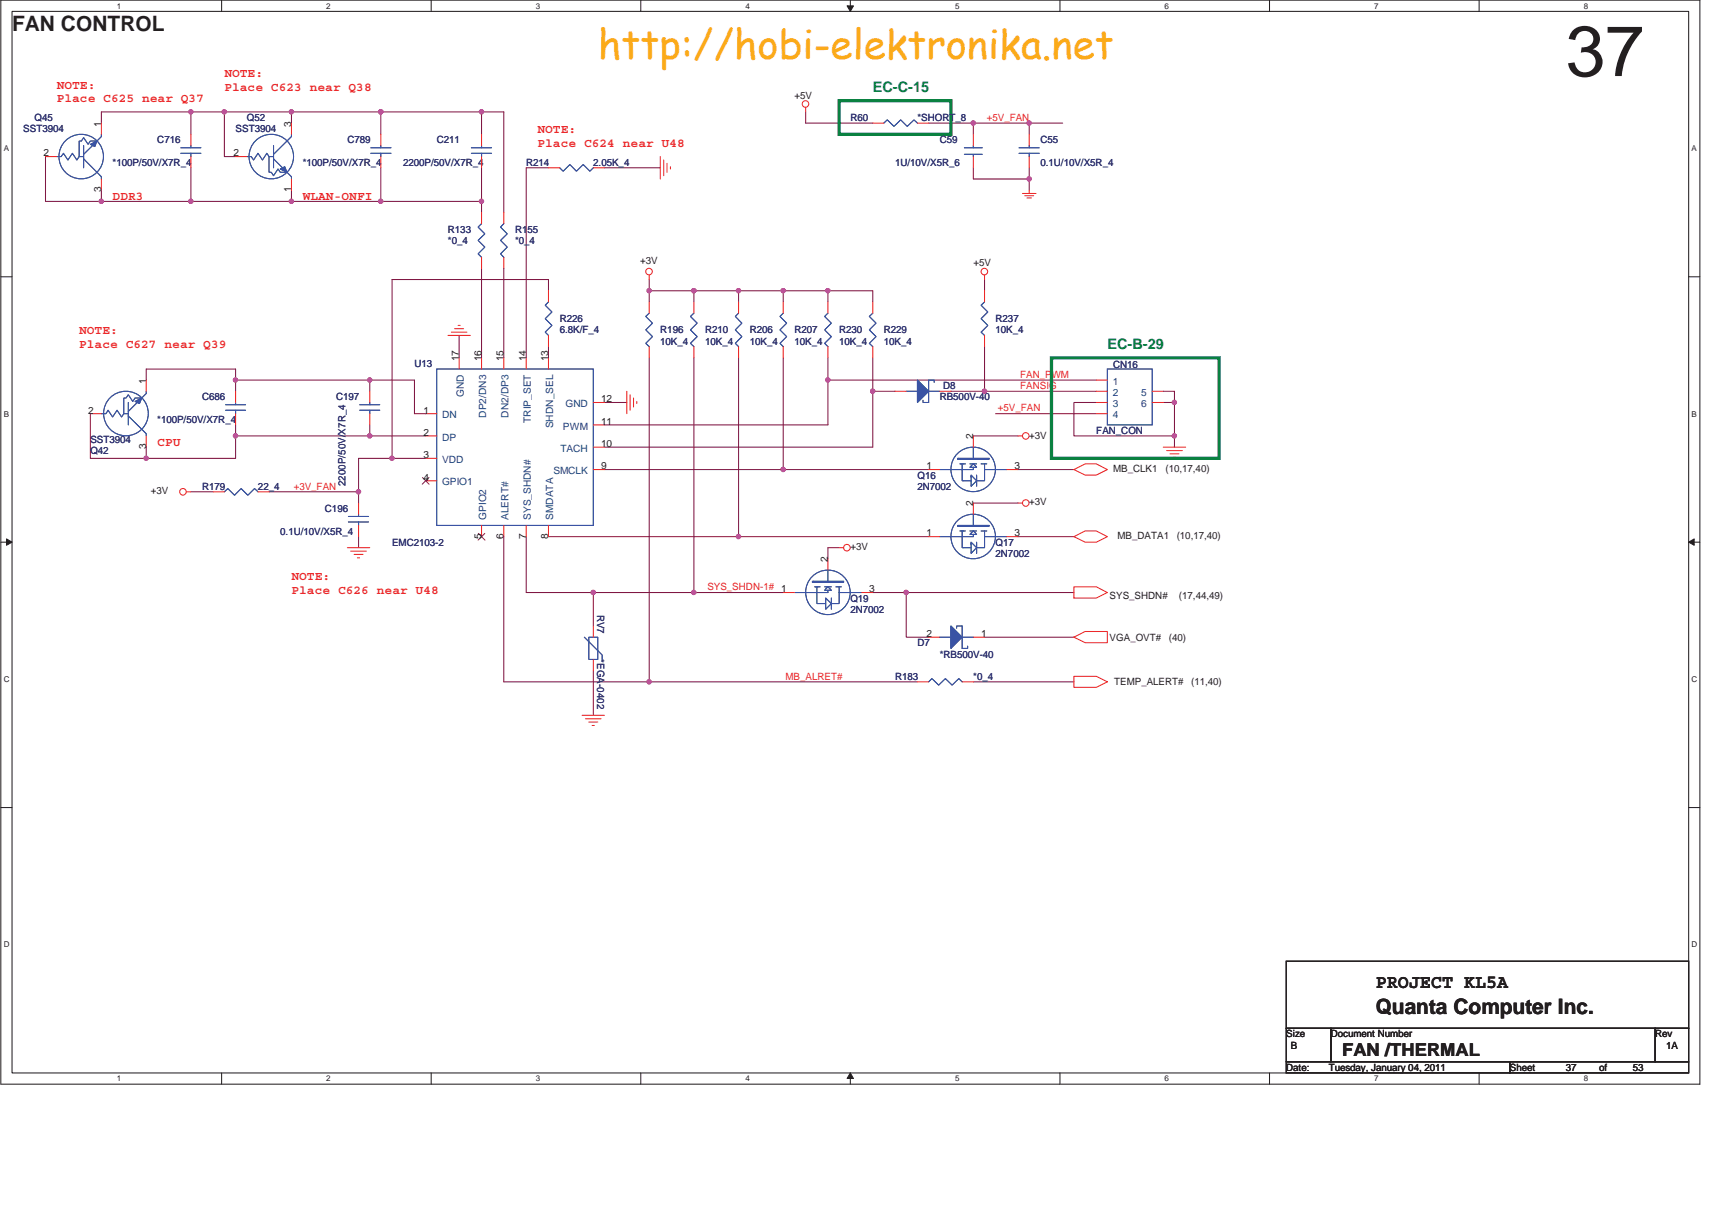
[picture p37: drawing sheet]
<svg xmlns="http://www.w3.org/2000/svg" width="420mm" height="297mm" viewBox="0 0 420 297" stroke-linecap="round" stroke-linejoin="round" font-family="sans-serif">
<defs><g id="words">
<text font-size="17.5" fill="#231f20" x="384.2" y="18.7">37</text>
<text font-size="9.9" fill="#fbaa19" x="146.8" y="14.4">http://hobi-elektronika.net</text>
<g font-size="5.2" fill="#231f20">
<text x="3" y="7.6">FAN CONTROL</text>
<text x="337.6" y="249">Quanta Computer Inc.</text>
</g>
<text font-size="4.7" fill="#231f20" x="337.6" y="242.6">PROJECT KL5A</text>
<text font-size="4.4" fill="#231f20" x="329.4" y="259.2">FAN /THERMAL</text>
<g font-size="3.6" fill="#0a8141">
<text x="214.2" y="22.6">EC-C-15</text>
<text x="271.8" y="85.6">EC-B-29</text>
</g>
<g font-size="3" fill="#ec2426">
<text x="13.9" y="21.8">NOTE:</text>
<text x="55.1" y="19">NOTE:</text>
<text x="55.1" y="22.4">Place C623 near Q38</text>
<text x="13.9" y="25.1">Place C625 near Q37</text>
<text x="131.9" y="32.7">NOTE:</text>
<text x="131.9" y="36.1">Place C624 near U48</text>
<text x="27.6" y="49.2">DDR3</text>
<text x="74.3" y="49.2">WLAN-ONFI</text>
<text x="19.4" y="82.1">NOTE:</text>
<text x="19.4" y="85.5">Place C627 near Q39</text>
<text x="38.6" y="109.5">CPU</text>
<text x="71.5" y="142.5">NOTE:</text>
<text x="71.5" y="145.8">Place C626 near U48</text>
</g>
<g font-size="2.5" fill="#2d2d72">
<text x="8.5" y="29.7">Q45</text>
<text x="60.6" y="29.7">Q52</text>
<text x="208.7" y="29.7">R60</text>
<text x="225.2" y="29.7">*SHORT_8</text>
<text x="5.7" y="32.5">SST3904</text>
<text x="38.6" y="35.2">C716</text>
<text x="57.8" y="32.5">SST3904</text>
<text x="85.2" y="35.2">C789</text>
<text x="107.2" y="35.2">C211</text>
<text x="230.6" y="35.2">C59</text>
<text x="255.3" y="35.2">C55</text>
<text x="27.6" y="40.7">*100P/50V/X7R_4</text>
<text x="74.3" y="40.7">*100P/50V/X7R_4</text>
<text x="99" y="40.7">2200P/50V/X7R_4</text>
<text x="129.1" y="40.7">R214</text>
<text x="145.6" y="40.7">2.05K_4</text>
<text x="219.7" y="40.7">1U/10V/X5R_6</text>
<text x="255.3" y="40.7">0.1U/10V/X5R_4</text>
<text x="109.9" y="57.1">R133</text>
<text x="109.9" y="59.9">*0_4</text>
<text x="126.4" y="57.1">R155</text>
<text x="126.4" y="59.9">*0_4</text>
<text x="137.4" y="79.1">R226</text>
<text x="137.4" y="81.8">6.8K/F_4</text>
<text x="162" y="81.8">R196</text>
<text x="173" y="81.8">R210</text>
<text x="184" y="81.8">R206</text>
<text x="195" y="81.8">R207</text>
<text x="205.9" y="81.8">R230</text>
<text x="216.9" y="81.8">R229</text>
<text x="244.3" y="79.1">R237</text>
<text x="244.3" y="81.8">10K_4</text>
<text x="162" y="84.6">10K_4</text>
<text x="173" y="84.6">10K_4</text>
<text x="184" y="84.6">10K_4</text>
<text x="195" y="84.6">10K_4</text>
<text x="205.9" y="84.6">10K_4</text>
<text x="216.9" y="84.6">10K_4</text>
<text x="101.7" y="90.1">U13</text>
<text x="231.5" y="95.5">D8</text>
<text x="273.2" y="90.3">CN16</text>
<text x="49.6" y="98.3">C686</text>
<text x="82.5" y="98.3">C197</text>
<text x="230.6" y="98.3">RB500V-40</text>
<text x="38.6" y="103.8">*100P/50V/X7R_4</text>
<text x="269.1" y="106.6">FAN_CON</text>
<text x="22.2" y="111.5">Q42</text>
<text x="22.2" y="108.7">SST3904</text>
<text x="84.8" y="119.4" transform="rotate(-90 84.8 119.4)">2200P/50V/X7R_4</text>
<text x="225.2" y="117.5">Q16</text>
<text x="49.6" y="120.3">R179</text>
<text x="63.3" y="120.3">22_4</text>
<text x="79.7" y="125.7">C196</text>
<text x="225.2" y="120.3">2N7002</text>
<text x="68.8" y="131.2">0.1U/10V/X5R_4</text>
<text x="96.2" y="134">EMC2103-2</text>
<text x="244.3" y="134">Q17</text>
<text x="244.3" y="136.7">2N7002</text>
<text x="208.7" y="147.7">Q19</text>
<text x="146.6" y="150.9" transform="rotate(90 146.6 150.9)">RV7</text>
<text x="208.7" y="150.4">2N7002</text>
<text x="146.6" y="161.9" transform="rotate(90 146.6 161.9)">*EGA-0402</text>
<text x="225.2" y="158.7">D7</text>
<text x="230.6" y="161.4">*RB500V-40</text>
<text x="219.7" y="166.9">R183</text>
<text x="238.9" y="166.9">*0_4</text>
</g>
<g font-size="2.5" fill="#231f20">
<text x="195" y="24.3">+5V</text>
<text x="24.8" y="31.1" transform="rotate(-90 24.8 31.1)">1</text>
<text x="71.5" y="31.1" transform="rotate(-90 71.5 31.1)">3</text>
<text x="10.7" y="38.4">2</text>
<text x="57.3" y="38.4">2</text>
<text x="24.8" y="47.2" transform="rotate(-90 24.8 47.2)">3</text>
<text x="71.5" y="47.2" transform="rotate(-90 71.5 47.2)">1</text>
<text x="157.1" y="64.9">+3V</text>
<text x="238.9" y="65.4">+5V</text>
<text x="112.6" y="88.7" transform="rotate(-90 112.6 88.7)">17</text>
<text x="118.1" y="88.7" transform="rotate(-90 118.1 88.7)">16</text>
<text x="123.6" y="88.7" transform="rotate(-90 123.6 88.7)">15</text>
<text x="129.1" y="88.7" transform="rotate(-90 129.1 88.7)">14</text>
<text x="134.6" y="88.7" transform="rotate(-90 134.6 88.7)">13</text>
<text x="35.8" y="94.1" transform="rotate(-90 35.8 94.1)">1</text>
<text x="21.6" y="101.5">2</text>
<text x="103.9" y="101.5">1</text>
<text x="147.5" y="98.8">12</text>
<text x="103.9" y="107">2</text>
<text x="147.5" y="104.3">11</text>
<text x="238.8" y="107.9" transform="rotate(-90 238.8 107.9)">2</text>
<text x="252.6" y="107.7">+3V</text>
<text x="35.8" y="110.3" transform="rotate(-90 35.8 110.3)">3</text>
<text x="103.9" y="112.5">3</text>
<text x="147.5" y="109.7">10</text>
<text x="103.9" y="118">4</text>
<text x="147.5" y="115.2">9</text>
<text x="227.4" y="115.2">1</text>
<text x="249" y="115.2">3</text>
<text x="273.2" y="115.9">MB_CLK1</text>
<text x="286" y="115.9">(10,17,40)</text>
<text x="37" y="121.4">+3V</text>
<text x="238.8" y="124.3" transform="rotate(-90 238.8 124.3)">2</text>
<text x="252.6" y="124.1">+3V</text>
<text x="227.4" y="131.7">1</text>
<text x="249" y="131.7">3</text>
<text x="118.1" y="132.3" transform="rotate(-90 118.1 132.3)">5</text>
<text x="123.6" y="132.3" transform="rotate(-90 123.6 132.3)">6</text>
<text x="129.1" y="132.3" transform="rotate(-90 129.1 132.3)">7</text>
<text x="134.6" y="132.3" transform="rotate(-90 134.6 132.3)">8</text>
<text x="208.7" y="135.1">+3V</text>
<text x="274.3" y="132.3">MB_DATA1</text>
<text x="288.8" y="132.3">(10,17,40)</text>
<text x="203.1" y="138" transform="rotate(-90 203.1 138)">2</text>
<text x="191.7" y="145.4">1</text>
<text x="213.3" y="145.4">3</text>
<text x="272.3" y="147.2">SYS_SHDN#</text>
<text x="289.3" y="147.2">(17,44,49)</text>
<text x="227.4" y="156.4">2</text>
<text x="240.8" y="156.4">1</text>
<text x="272.3" y="157.3">VGA_OVT#</text>
<text x="286.9" y="157.3">(40)</text>
<text x="273.4" y="168.3">TEMP_ALERT#</text>
<text x="292.3" y="168.3">(11,40)</text>
<text x="315.7" y="254.7">Size</text>
<text x="316.8" y="257.4">B</text>
<text x="326.6" y="254.7">Document Number</text>
<text x="406.2" y="254.7">Rev</text>
<text x="408.9" y="257.4">1A</text>
<text x="315.7" y="262.9">Date:</text>
<text x="326.1" y="262.9">Tuesday, January 04, 2011</text>
<text x="370.5" y="262.9">Sheet</text>
<text x="384.2" y="262.9">37</text>
<text x="392.5" y="262.9">of</text>
<text x="400.7" y="262.9">53</text>
</g>
<g font-size="2.5" fill="#ec2426">
<text x="242.2" y="29.7">+5V_FAN</text>
<text x="250.4" y="92.8">FAN_PWM</text>
<text x="250.4" y="95.5">FANSIG</text>
<text x="244.9" y="101">+5V_FAN</text>
<text x="72.1" y="120.2">+3V_FAN</text>
<text x="173.6" y="144.9">SYS_SHDN-1#</text>
<text x="192.8" y="166.8">MB_ALRET#</text>
</g>
<g font-size="2.5" fill="#1d437e">
<text x="273.1" y="94.4">1</text>
<text x="113.8" y="97.5" transform="rotate(-90 113.8 97.5)">GND</text>
<text x="138.8" y="99.9">GND</text>
<text x="273.1" y="97.2">2</text>
<text x="273.1" y="99.9">3</text>
<text x="280.1" y="97.2">5</text>
<text x="280.1" y="99.9">6</text>
<text x="108.5" y="102.7">DN</text>
<text x="119.3" y="102.5" transform="rotate(-90 119.3 102.5)">DP2/DN3</text>
<text x="124.8" y="102.5" transform="rotate(-90 124.8 102.5)">DN2/DP3</text>
<text x="130.3" y="103.8" transform="rotate(-90 130.3 103.8)">TRIP_SET</text>
<text x="135.8" y="105.2" transform="rotate(-90 135.8 105.2)">SHDN_SEL</text>
<text x="138.2" y="105.5">PWM</text>
<text x="273.1" y="102.7">4</text>
<text x="108.5" y="113.7">VDD</text>
<text x="108.5" y="108.2">DP</text>
<text x="137.5" y="110.9">TACH</text>
<text x="108.5" y="119.2">GPIO1</text>
<text x="135.8" y="116.4">SMCLK</text>
<text x="119.3" y="127.6" transform="rotate(-90 119.3 127.6)">GPIO2</text>
<text x="124.8" y="127.6" transform="rotate(-90 124.8 127.6)">ALERT#</text>
<text x="130.3" y="127.6" transform="rotate(-90 130.3 127.6)">SYS_SHDN#</text>
<text x="135.8" y="127.6" transform="rotate(-90 135.8 127.6)">SMDATA</text>
</g>
<g font-size="2" fill="#231f20">
<text x="28.6" y="2.1">1</text>
<text x="80.1" y="2.1">2</text>
<text x="131.5" y="2.1">3</text>
<text x="183" y="2.1">4</text>
<text x="234.4" y="2.1">5</text>
<text x="285.8" y="2.1">6</text>
<text x="337.3" y="2.1">7</text>
<text x="388.7" y="2.1">8</text>
<text x=".9" y="37.1">A</text>
<text x="415.2" y="37.1">A</text>
<text x=".9" y="102.3">B</text>
<text x="415.2" y="102.3">B</text>
<text x=".9" y="167.4">C</text>
<text x="415.2" y="167.4">C</text>
<text x=".9" y="232.6">D</text>
<text x="415.2" y="232.6">D</text>
<text x="28.6" y="265.5">1</text>
<text x="80.1" y="265.5">2</text>
<text x="131.5" y="265.5">3</text>
<text x="183" y="265.5">4</text>
<text x="234.4" y="265.5">5</text>
<text x="285.8" y="265.5">6</text>
<text x="337.3" y="265.5">7</text>
<text x="388.7" y="265.5">8</text>
</g>
</g></defs>
<path d="M.2 0h417v266.1h-417zM3 2.8h411.4v260.6h-411.4z" fill="none" stroke="#231f20" stroke-width=".25"/>
<g fill="#fff">
<path d="M28.6 .3h1.1v2.2h-1.1z"/>
<path d="M28.6 263.7h1.1v2.2h-1.1z"/>
</g>
<path d="M54.4 0v2.8M54.4 263.4v2.7" fill="none" stroke="#231f20" stroke-width=".25"/>
<g fill="#fff">
<path d="M80.1 .3h1.1v2.2h-1.1z"/>
<path d="M80.1 263.7h1.1v2.2h-1.1z"/>
</g>
<path d="M105.8 0v2.8M105.8 263.4v2.7" fill="none" stroke="#231f20" stroke-width=".25"/>
<g fill="#fff">
<path d="M131.5 .3h1.1v2.2h-1.1z"/>
<path d="M131.5 263.7h1.1v2.2h-1.1z"/>
</g>
<path d="M157.3 0v2.8M157.3 263.4v2.7" fill="none" stroke="#231f20" stroke-width=".25"/>
<g fill="#fff">
<path d="M183 .3h1.1v2.2h-1.1z"/>
<path d="M183 263.7h1.1v2.2h-1.1z"/>
</g>
<path d="M208.7 0v2.8M208.7 263.4v2.7" fill="none" stroke="#231f20" stroke-width=".25"/>
<path d="M207.9 1.4h1.6l-.8 1.4z" fill="#231f20"/>
<path d="M207.9 1.4h1.6l-.8 1.4z" fill="none" stroke="#231f20" stroke-width=".25"/>
<path d="M208.7 263.4l.8 1.4h-1.6z" fill="#231f20"/>
<path d="M208.7 263.4l.8 1.4h-1.6z" fill="none" stroke="#231f20" stroke-width=".25"/>
<g fill="#fff">
<path d="M234.4 .3h1.1v2.2h-1.1z"/>
<path d="M234.4 263.7h1.1v2.2h-1.1z"/>
</g>
<path d="M260.1 0v2.8M260.1 263.4v2.7" fill="none" stroke="#231f20" stroke-width=".25"/>
<g fill="#fff">
<path d="M285.8 .3h1.1v2.2h-1.1z"/>
<path d="M285.8 263.7h1.1v2.2h-1.1z"/>
</g>
<path d="M311.6 0v2.8M311.6 263.4v2.7" fill="none" stroke="#231f20" stroke-width=".25"/>
<g fill="#fff">
<path d="M337.3 .3h1.1v2.2h-1.1z"/>
<path d="M337.3 263.7h1.1v2.2h-1.1z"/>
</g>
<path d="M363 0v2.8M363 263.4v2.7" fill="none" stroke="#231f20" stroke-width=".25"/>
<g fill="#fff">
<path d="M388.7 .3h1.1v2.2h-1.1z"/>
<path d="M388.7 263.7h1.1v2.2h-1.1z"/>
<path d="M.9 35.3h1.3v2.2h-1.3z"/>
<path d="M415.2 35.3h1.3v2.2h-1.3z"/>
<path d="M.9 100.5h1.3v2.2h-1.3z"/>
<path d="M415.2 100.5h1.3v2.2h-1.3z"/>
</g>
<path d="M.2 67.9h2.8M414.4 67.9h2.8" fill="none" stroke="#231f20" stroke-width=".25"/>
<g fill="#fff">
<path d="M.9 165.7h1.4v2.2h-1.4z"/>
<path d="M415.2 165.7h1.3v2.2h-1.3z"/>
</g>
<path d="M.2 133.1h2.8M414.4 133.1h2.8" fill="none" stroke="#231f20" stroke-width=".25"/>
<path d="M1.6 132.3l1.4 .8-1.4 .8z" fill="#231f20"/>
<path d="M1.6 132.3l1.4 .8-1.4 .8z" fill="none" stroke="#231f20" stroke-width=".25"/>
<path d="M414.4 133.1l1.4-.8v1.6z" fill="#231f20"/>
<path d="M414.4 133.1l1.4-.8v1.6z" fill="none" stroke="#231f20" stroke-width=".25"/>
<g fill="#fff">
<path d="M.9 230.8h1.4v2.2h-1.4z"/>
<path d="M415.2 230.8h1.3v2.2h-1.3z"/>
</g>
<path d="M.2 198.2h2.8M414.4 198.2h2.8" fill="none" stroke="#231f20" stroke-width=".25"/>
<path d="M227.9 30.2h11M129.1 41.2v46.6M203.2 93.3v11M205.9 134.5h-2.7v2.7M222.4 145.5h41.2" fill="none" stroke="#7f1542" stroke-width=".25"/>
<circle cx="222.4" cy="145.4" r=".54" fill="#b8529f"/>
<circle cx="222.4" cy="145.4" r=".54" fill="none" stroke="#b8529f" stroke-width=".25"/>
<path d="M35.9 90.6h21.9v2.7M35.9 109.8v2.7h21.9M238.9 167.4h24.7" fill="none" stroke="#7f1542" stroke-width=".25"/>
<circle cx="35.9" cy="112.5" r=".54" fill="#b8529f"/>
<circle cx="35.9" cy="112.5" r=".54" fill="none" stroke="#b8529f" stroke-width=".25"/>
<path d="M57.8 107v5.5" fill="none" stroke="#7f1542" stroke-width=".25"/>
<circle cx="57.8" cy="107" r=".54" fill="#b8529f"/>
<circle cx="57.8" cy="107" r=".54" fill="none" stroke="#b8529f" stroke-width=".25"/>
<path d="M93.5 27.5v5.5M35.9 90.6v2.7M22.2 101.6v10.9h13.7M57.8 104.3v2.7" fill="none" stroke="#7f1542" stroke-width=".25"/>
<circle cx="93.4" cy="27.4" r=".54" fill="#b8529f"/>
<circle cx="93.4" cy="27.4" r=".54" fill="none" stroke="#b8529f" stroke-width=".25"/>
<path d="M93.5 41.2v8.2M181.3 131.7h46.6" fill="none" stroke="#7f1542" stroke-width=".25"/>
<circle cx="181.2" cy="131.7" r=".54" fill="#b8529f"/>
<circle cx="181.2" cy="131.7" r=".54" fill="none" stroke="#b8529f" stroke-width=".25"/>
<path d="M192.2 115.3h35.7" fill="none" stroke="#7f1542" stroke-width=".25"/>
<circle cx="192.2" cy="115.2" r=".54" fill="#b8529f"/>
<circle cx="192.2" cy="115.2" r=".54" fill="none" stroke="#b8529f" stroke-width=".25"/>
<path d="M46.9 27.5v5.5M55.1 27.5h16.4M118.2 27.5h5.4M46.9 49.4h24.6" fill="none" stroke="#7f1542" stroke-width=".25"/>
<circle cx="118.2" cy="27.4" r=".54" fill="#b8529f"/>
<circle cx="118.2" cy="27.4" r=".54" fill="none" stroke="#b8529f" stroke-width=".25"/>
<path d="M11.2 38.4v11M46.9 41.2v8.2" fill="none" stroke="#7f1542" stroke-width=".25"/>
<circle cx="46.8" cy="49.4" r=".54" fill="#b8529f"/>
<circle cx="46.8" cy="49.4" r=".54" fill="none" stroke="#b8529f" stroke-width=".25"/>
<path d="M24.9 27.5v2.7M71.5 27.5v2.7M11.2 49.4h13.7M71.5 46.7v2.7M170.3 71.4h11" fill="none" stroke="#7f1542" stroke-width=".25"/>
<circle cx="181.2" cy="71.3" r=".54" fill="#b8529f"/>
<circle cx="181.2" cy="71.3" r=".54" fill="none" stroke="#b8529f" stroke-width=".25"/>
<circle cx="170.3" cy="71.3" r=".54" fill="#b8529f"/>
<circle cx="170.3" cy="71.3" r=".54" fill="none" stroke="#b8529f" stroke-width=".25"/>
<path d="M181.3 71.4v2.7M90.8 93.3h10.9v8.3M88 120.7v2.8" fill="none" stroke="#7f1542" stroke-width=".25"/>
<circle cx="88" cy="120.7" r=".54" fill="#b8529f"/>
<circle cx="88" cy="120.7" r=".54" fill="none" stroke="#b8529f" stroke-width=".25"/>
<path d="M24.9 49.4h22M101.7 101.6h2.8" fill="none" stroke="#7f1542" stroke-width=".25"/>
<circle cx="24.9" cy="49.4" r=".54" fill="#b8529f"/>
<circle cx="24.9" cy="49.4" r=".54" fill="none" stroke="#b8529f" stroke-width=".25"/>
<path d="M129.1 131.7v13.8M170.3 145.5h21.9" fill="none" stroke="#7f1542" stroke-width=".25"/>
<circle cx="170.3" cy="145.4" r=".54" fill="#b8529f"/>
<circle cx="170.3" cy="145.4" r=".54" fill="none" stroke="#b8529f" stroke-width=".25"/>
<path d="M134.6 68.6v2.8M57.8 93.3h33M134.6 85.1v2.7M192.2 87.8v27.5M148.3 109.8h65.9" fill="none" stroke="#7f1542" stroke-width=".25"/>
<circle cx="90.7" cy="93.3" r=".54" fill="#b8529f"/>
<circle cx="90.7" cy="93.3" r=".54" fill="none" stroke="#b8529f" stroke-width=".25"/>
<circle cx="57.8" cy="93.3" r=".54" fill="#b8529f"/>
<circle cx="57.8" cy="93.3" r=".54" fill="none" stroke="#b8529f" stroke-width=".25"/>
<path d="M252.6 30.2h8.2M203.2 71.4v2.7" fill="none" stroke="#7f1542" stroke-width=".25"/>
<circle cx="252.6" cy="30.2" r=".54" fill="#b8529f"/>
<circle cx="252.6" cy="30.2" r=".54" fill="none" stroke="#b8529f" stroke-width=".25"/>
<path d="M129.1 41.2h5.5M181.3 71.4h10.9v2.7M57.8 93.3v2.8M159.3 87.8v79.6M214.2 96.1v13.7" fill="none" stroke="#7f1542" stroke-width=".25"/>
<circle cx="214.2" cy="96" r=".54" fill="#b8529f"/>
<circle cx="214.2" cy="96" r=".54" fill="none" stroke="#b8529f" stroke-width=".25"/>
<path d="M24.9 27.5h22M71.5 27.5h22M96.2 68.6h38.4M159.3 71.4v2.7M203.2 71.4h11v2.7M148.3 98.8h5.5M148.3 115.3h43.9M148.3 104.3h54.9" fill="none" stroke="#7f1542" stroke-width=".25"/>
<circle cx="71.5" cy="27.4" r=".54" fill="#b8529f"/>
<circle cx="71.5" cy="27.4" r=".54" fill="none" stroke="#b8529f" stroke-width=".25"/>
<path d="M118.2 27.5v5.5M197.7 27.5v2.7M90.8 93.3v2.8M170.3 87.8v57.7M46.9 120.7h5.4M88 131.7v2.8M123.6 131.7v35.7M159.3 167.4h65.9" fill="none" stroke="#7f1542" stroke-width=".25"/>
<circle cx="159.3" cy="167.4" r=".54" fill="#b8529f"/>
<circle cx="159.3" cy="167.4" r=".54" fill="none" stroke="#b8529f" stroke-width=".25"/>
<path d="M96.2 68.6v43.9h8.3" fill="none" stroke="#7f1542" stroke-width=".25"/>
<circle cx="96.2" cy="112.5" r=".54" fill="#b8529f"/>
<circle cx="96.2" cy="112.5" r=".54" fill="none" stroke="#b8529f" stroke-width=".25"/>
<path d="M159.3 71.4h11M145.6 145.5h24.7M123.6 167.4h35.7" fill="none" stroke="#7f1542" stroke-width=".25"/>
<circle cx="170.3" cy="71.3" r=".54" fill="#b8529f"/>
<circle cx="170.3" cy="71.3" r=".54" fill="none" stroke="#b8529f" stroke-width=".25"/>
<circle cx="159.3" cy="71.3" r=".54" fill="#b8529f"/>
<circle cx="159.3" cy="71.3" r=".54" fill="none" stroke="#b8529f" stroke-width=".25"/>
<path d="M148.3 41.2h13.7M159.3 68.6v2.8M170.3 71.4v2.7M181.3 87.8v43.9h-46.7M90.8 104.3v2.7M96.2 112.5h-8.2v8.2M104.5 107h-46.7" fill="none" stroke="#7f1542" stroke-width=".25"/>
<circle cx="90.7" cy="107" r=".54" fill="#b8529f"/>
<circle cx="90.7" cy="107" r=".54" fill="none" stroke="#b8529f" stroke-width=".25"/>
<path d="M192.2 71.4h11" fill="none" stroke="#7f1542" stroke-width=".25"/>
<circle cx="203.2" cy="71.3" r=".54" fill="#b8529f"/>
<circle cx="203.2" cy="71.3" r=".54" fill="none" stroke="#b8529f" stroke-width=".25"/>
<circle cx="192.2" cy="71.3" r=".54" fill="#b8529f"/>
<circle cx="192.2" cy="71.3" r=".54" fill="none" stroke="#b8529f" stroke-width=".25"/>
<path d="M71.5 49.4h22" fill="none" stroke="#7f1542" stroke-width=".25"/>
<circle cx="71.5" cy="49.4" r=".54" fill="#b8529f"/>
<circle cx="71.5" cy="49.4" r=".54" fill="none" stroke="#b8529f" stroke-width=".25"/>
<path d="M24.9 46.7v2.7M238.9 41.2v2.7h13.7v2.8" fill="none" stroke="#7f1542" stroke-width=".25"/>
<circle cx="252.6" cy="43.9" r=".54" fill="#b8529f"/>
<circle cx="252.6" cy="43.9" r=".54" fill="none" stroke="#b8529f" stroke-width=".25"/>
<path d="M238.9 33v-2.8h13.7v2.8" fill="none" stroke="#7f1542" stroke-width=".25"/>
<circle cx="238.8" cy="30.2" r=".54" fill="#b8529f"/>
<circle cx="238.8" cy="30.2" r=".54" fill="none" stroke="#b8529f" stroke-width=".25"/>
<path d="M55.1 27.5v10.9M197.7 30.2h16.5M252.6 41.2v2.7M238.9 107h10.9M244.3 101.6h24.8M249.8 115.3h13.8M238.9 123.5h10.9M249.8 131.7h13.8M214.2 145.5h8.2v10.9h5.5M241.6 156.4h22" fill="none" stroke="#7f1542" stroke-width=".25"/>
<circle cx="55" cy="27.4" r=".54" fill="#b8529f"/>
<circle cx="55" cy="27.4" r=".54" fill="none" stroke="#b8529f" stroke-width=".25"/>
<path d="M46.9 27.5h8.2" fill="none" stroke="#7f1542" stroke-width=".25"/>
<circle cx="46.8" cy="27.4" r=".54" fill="#b8529f"/>
<circle cx="46.8" cy="27.4" r=".54" fill="none" stroke="#b8529f" stroke-width=".25"/>
<path d="M55.1 38.4h2.7M66 120.7h22M145.6 145.5v8.2M145.6 164.6v11" fill="none" stroke="#7f1542" stroke-width=".25"/>
<circle cx="145.6" cy="145.4" r=".54" fill="#b8529f"/>
<circle cx="145.6" cy="145.4" r=".54" fill="none" stroke="#b8529f" stroke-width=".25"/>
<path d="M285.5 96.1h2.7M285.5 98.8h2.7M129.1 145.5h16.5" fill="none" stroke="#7f1542" stroke-width=".25"/>
<circle cx="288.2" cy="98.8" r=".54" fill="#b8529f"/>
<circle cx="288.2" cy="98.8" r=".54" fill="none" stroke="#b8529f" stroke-width=".25"/>
<path d="M288.2 96.1v2.7M288.2 107v2.8" fill="none" stroke="#7f1542" stroke-width=".25"/>
<circle cx="288.2" cy="107" r=".54" fill="#b8529f"/>
<circle cx="288.2" cy="107" r=".54" fill="none" stroke="#b8529f" stroke-width=".25"/>
<path d="M203.2 93.3h65.9" fill="none" stroke="#7f1542" stroke-width=".25"/>
<circle cx="203.2" cy="93.3" r=".54" fill="#b8529f"/>
<circle cx="203.2" cy="93.3" r=".54" fill="none" stroke="#b8529f" stroke-width=".25"/>
<path d="M241.6 68.6v2.8M203.2 87.8v5.5M214.2 96.1h5.5M233.4 96.1h35.7M241.6 85.1v11" fill="none" stroke="#7f1542" stroke-width=".25"/>
<circle cx="241.6" cy="96" r=".54" fill="#b8529f"/>
<circle cx="241.6" cy="96" r=".54" fill="none" stroke="#b8529f" stroke-width=".25"/>
<path d="M93.5 49.4h24.7M112.7 82.3v5.5M214.2 87.8v8.3M269.1 98.8h-5.5v8.2h24.6v-8.2" fill="none" stroke="#7f1542" stroke-width=".25"/>
<circle cx="118.2" cy="49.4" r=".54" fill="#b8529f"/>
<circle cx="118.2" cy="49.4" r=".54" fill="none" stroke="#b8529f" stroke-width=".25"/>
<circle cx="93.4" cy="49.4" r=".54" fill="#b8529f"/>
<circle cx="93.4" cy="49.4" r=".54" fill="none" stroke="#b8529f" stroke-width=".25"/>
<path d="M93.5 27.5h24.7M118.2 41.2v8.2" fill="none" stroke="#7f1542" stroke-width=".25"/>
<circle cx="93.4" cy="27.4" r=".54" fill="#b8529f"/>
<circle cx="93.4" cy="27.4" r=".54" fill="none" stroke="#b8529f" stroke-width=".25"/>
<path d="M123.6 27.5v24.7M118.2 49.4v2.8M118.2 65.9v21.9M123.6 65.9v21.9" fill="none" stroke="#7f1542" stroke-width=".25"/>
<g fill="none" stroke="#ec2426" stroke-width=".25">
<path d="M162 38.4v5.5M162.9 39.3v3.8M197.7 26.4v1.1M163.7 40.1v2.2M164.5 40.9v.6M250.9 47.5h3.3M251.5 48h2.2M252 48.6h1.1M252.6 46.7v.8M112.4 79.9h.5M159.3 67.5v1.1M241.6 67.5v1.1"/>
<path d="M109.9 82.3h5.5M110.8 81.5h3.8M111.6 80.7h2.2M153.8 96.1v5.5M154.6 96.9v3.8M155.5 97.7v2.2M156.3 98.6v.5M249.8 107h1.1M263.6 115.3l2.7-1.4h2.8l2.7 1.4-2.7 1.3h-2.8zM285.5 109.8h5.5M286.3 110.6h3.9M287.1 111.4h2.2"/>
<path d="M288 112.3h.5M45.8 120.7h1.1M85.2 134.5h5.6M86.1 135.3h3.8M86.9 136.1h2.2M87.7 136.9h.6M205.9 134.5h1.1M249.8 123.5h1.1M263.6 131.7l2.7-1.4h2.8l2.7 1.4-2.7 1.4h-2.8zM263.6 144.1h5.5l2.7 1.4-2.7 1.3h-5.5zM263.6 156.4l2.7-1.4h5.5v2.8h-5.5zM142.9 175.6h5.4"/>
<path d="M143.7 176.4h3.8M144.5 177.2h2.2M145.3 178.1h.6M263.6 166h5.5l2.7 1.4-2.7 1.3h-5.5z"/>
<circle cx="197.7" cy="25.5" r=".81"/>
<circle cx="159.3" cy="66.7" r=".81"/>
<circle cx="241.6" cy="66.7" r=".81"/>
<circle cx="251.7" cy="107" r=".81"/>
<circle cx="44.9" cy="120.7" r=".81"/>
<circle cx="207.8" cy="134.4" r=".81"/>
<circle cx="251.7" cy="123.5" r=".81"/>
</g>
<path d="M315.7 236h98.7v16.4h-98.7zM315.7 252.4h10.9v8.2h-10.9zM326.6 252.4h79.6v8.2h-79.6zM406.2 252.4h8.2v8.2h-8.2zM315.7 260.6h54.8v2.8h-54.8zM370.5 260.6h43.9v2.8h-43.9z" fill="none" stroke="#231f20" stroke-width=".25"/>
<path d="M205.9 24.7h27.5v8.3h-27.5zM258.1 87.8h41.1v24.7h-41.1z" fill="none" stroke="#0a8141" stroke-width=".8"/>
<path d="M22.2 35.4l1.6-.8-.5 1.4z" fill="#3a53a4"/>
<g fill="none" stroke="#3a53a4" stroke-width=".25">
<path d="M13.9 38.4h1.1l.6-.8 1.1 1.7 1.1-1.7 1.1 1.7 .5-.9h1.1M20.5 39l4.4 4.4v.5M20.5 35.7v5.5M22.2 35.4l1.6-.8-.5 1.4zM22.7 35.7l-2.2 2.2M24.9 33v.5l-1.1 1.1h-1.6l-.6 .8-1.1-1.6-.5 .8h-.6v3.8"/>
<circle cx="19.9" cy="38.4" r="5.5"/>
</g>
<path d="M22.2 35.4l1.6-.8-.5 1.4z" fill="#3a53a4"/>
<g fill="none" stroke="#3a53a4" stroke-width=".25">
<path d="M13.9 38.4h1.1l.6-.8 1.1 1.7 1.1-1.7 1.1 1.7 .5-.9h1.1M20.5 39l4.4 4.4v.5M20.5 35.7v5.5M22.2 35.4l1.6-.8-.5 1.4zM22.7 35.7l-2.2 2.2M24.9 33v.5l-1.1 1.1h-1.6l-.6 .8-1.1-1.6-.5 .8h-.6v3.8M44.4 37.6h4.9M44.4 36.3h4.9M46.9 35.7v.6M46.9 37.6v.8"/>
<circle cx="19.9" cy="38.4" r="5.5"/>
</g>
<path d="M11.2 38.4h2.7M24.9 30.2v2.8M46.9 33v2.7M46.9 38.4v2.8M24.9 43.9v2.8" fill="none" stroke="#ec2426" stroke-width=".25"/>
<path d="M33.1 98.6l1.7-.9-.6 1.4z" fill="#3a53a4"/>
<g fill="none" stroke="#3a53a4" stroke-width=".25">
<path d="M31.5 98.8v5.5M33.1 98.6l1.7-.9-.6 1.4zM33.7 98.8l-2.2 2.2M35.9 96.1v.5l-1.1 1.1h-1.7l-.5 .9-1.1-1.7-.6 .8h-.5v3.9M24.9 101.6h1.1l.5-.9 1.1 1.7 1.1-1.7 1.1 1.7 .6-.8h1.1M31.5 102.1l4.4 4.4v.5"/>
<circle cx="30.9" cy="101.5" r="5.5"/>
</g>
<path d="M33.1 98.6l1.7-.9-.6 1.4z" fill="#3a53a4"/>
<g fill="none" stroke="#3a53a4" stroke-width=".25">
<path d="M236.7 36.3h4.4M236.7 37.9h4.4M238.9 35.7v.6M238.9 37.9v.5M134.6 74.1l-.8 .8 1.7 1.7-1.7 1.6 1.7 1.7-1.7 1.6 .8 .8M170.3 76.9l-.9 .8 1.7 1.6-1.7 1.7 1.7 1.6-1.7 1.7 .9 .8M181.3 76.9l-.8 .8 1.6 1.6-1.6 1.7 1.6 1.6-1.6 1.7 .8 .8M214.2 76.9l-.9 .8 1.7 1.6-1.7 1.7 1.7 1.6-1.7 1.7 .9 .8M31.5 98.8v5.5M33.1 98.6l1.7-.9-.6 1.4zM33.7 98.8l-2.2 2.2M35.9 96.1v.5l-1.1 1.1h-1.7l-.5 .9-1.1-1.7-.6 .8h-.5v3.9"/>
<path d="M55.4 99.4h4.9M57.8 98.8v.6M88.3 99.4h4.9M90.8 98.8v.6M24.9 101.6h1.1l.5-.9 1.1 1.7 1.1-1.7 1.1 1.7 .6-.8h1.1M31.5 102.1l4.4 4.4v.5M55.4 100.7h4.9M57.8 100.7v.9M88.3 100.7h4.9M90.8 100.7v.9M203.2 140v2.7M199.4 142.7h7.6v.3h-7.6z"/>
<path d="M199.9 144.1h1.4M200.5 144.1v4.1h2.1M202.4 144.1h1.6M202.6 147.1v2.5l1.4-1.4M202.6 147.4v-.6l1.4 1.4M203.2 144.1l.8 .8h-1.6zM203.2 144.9v.6h-8.2M204 146.8v2.8M205.1 144.1h1.4M205.9 145.5v2.7h-1.9M205.9 145.5h5.5M205.9 144.1v1.4"/>
<path d="M227.9 167.4l.8-.8 1.7 1.6 1.6-1.6 1.7 1.6 1.6-1.6 .8 .8"/>
<circle cx="30.9" cy="101.5" r="5.5"/>
<circle cx="203.2" cy="145.4" r="5.5"/>
</g>
<g fill="none" stroke="#ec2426" stroke-width=".25">
<path d="M238.9 33v2.7M238.9 38.4v2.8M134.6 71.4v2.7M170.3 74.1v2.8M181.3 74.1v2.8M214.2 74.1v2.8M35.9 93.3v2.8M57.8 96.1v2.7M90.8 96.1v2.7M134.6 82.3v2.8M170.3 85.1v2.7M181.3 85.1v2.7"/>
<path d="M214.2 85.1v2.7M22.2 101.6h2.7M35.9 107v2.8M57.8 101.6v2.7M90.8 101.6v2.7M203.2 137.2v2.8M192.2 145.5h2.8M211.4 145.5h2.8M225.2 167.4h2.7M236.1 167.4h2.8"/>
</g>
<path d="M233.4 153.7l2.7 2.7-2.7 2.8z" fill="#3a53a4"/>
<path d="M230.6 156.4h2.8M233.4 153.7l2.7 2.7-2.7 2.8zM234.8 154.2v-.5h1.3v5.5h1.4v-.6M236.1 156.4h2.8" fill="none" stroke="#3a53a4" stroke-width=".25"/>
<path d="M233.4 153.7l2.7 2.7-2.7 2.8z" fill="#3a53a4"/>
<path d="M118.2 54.9l-.9 .9 1.7 1.6-1.7 1.6 1.7 1.7-1.7 1.6 .9 .9M203.2 76.9l-.8 .8 1.6 1.6-1.6 1.7 1.6 1.6-1.6 1.7 .8 .8M271.8 90.6h11v13.7h-11zM230.6 156.4h2.8M233.4 153.7l2.7 2.7-2.7 2.8zM234.8 154.2v-.5h1.3v5.5h1.4v-.6M236.1 156.4h2.8" fill="none" stroke="#3a53a4" stroke-width=".25"/>
<path d="M118.2 52.2v2.7M118.2 63.2v2.7M203.2 74.1v2.8M203.2 85.1v2.7M269.1 93.3h2.7M269.1 96.1h2.7M269.1 98.8h2.7M282.8 96.1h2.7M282.8 98.8h2.7M269.1 101.6h2.7M227.9 156.4h2.7M238.9 156.4h2.7" fill="none" stroke="#ec2426" stroke-width=".25"/>
<path d="M68.8 41.5l1.1-.6 .5 1.4z" fill="#3a53a4"/>
<g fill="none" stroke="#3a53a4" stroke-width=".25">
<path d="M60.6 38.4h1.1l.5 .9 1.1-1.7 1.1 1.7 1.1-1.7 .5 .8h1.1M66 38.4v3.9h.6l.5 .8 1.1-1.6 .6 .8h1.6l1.1 1.1v.5M67.1 35.7v5.5M67.1 39l2.2 2.2M71.5 33v.5l-4.4 4.4M68.8 41.5l1.1-.6 .5 1.4z"/>
<circle cx="66.6" cy="38.4" r="5.5"/>
</g>
<path d="M68.8 41.5l1.1-.6 .5 1.4z" fill="#3a53a4"/>
<g fill="none" stroke="#3a53a4" stroke-width=".25">
<path d="M60.6 38.4h1.1l.5 .9 1.1-1.7 1.1 1.7 1.1-1.7 .5 .8h1.1M66 38.4v3.9h.6l.5 .8 1.1-1.6 .6 .8h1.6l1.1 1.1v.5M67.1 35.7v5.5M67.1 39l2.2 2.2M71.5 33v.5l-4.4 4.4M91 37.6h5M91 36.3h5M93.5 35.7v.6M93.5 37.6v.8M115.7 37.6h4.9M115.7 36.3h4.9M118.2 35.7v.6"/>
<path d="M118.2 37.6v.8M216.9 30.2l.9-.8 1.6 1.6 1.7-1.6 1.6 1.6 1.6-1.6 .9 .8M68.8 41.5l1.1-.6 .5 1.4zM137.4 41.2l.8 .8 1.7-1.6 1.6 1.6 1.6-1.6 1.7 1.6 .8-.8M192.2 76.9l-.8 .8 1.7 1.6-1.7 1.7 1.7 1.6-1.7 1.7 .8 .8M107.2 90.6h38.4v38.4h-38.4zM235 129h7.7v.2h-7.7zM235.6 130.3h1.3M236.1 130.3v4.2h2.2M238 131.2l.9-.9 .8 .9zM238 130.3h1.7M238.3 133.4v2.4l1.4-1.3"/>
<path d="M238.3 133.6v-.5l1.4 1.4M238.9 131.2v.5h-8.3M238.9 126.2v2.8M239.7 133.1v2.7M240.8 130.3h1.4M241.6 131.7v2.8h-1.9M241.6 131.7h5.5M241.6 130.3v1.4M143.4 156.4l4.4 4.4v1.1M144.5 156.4h2.2v5.5h-2.2z"/>
<circle cx="66.6" cy="38.4" r="5.5"/>
<circle cx="238.8" cy="131.7" r="5.5"/>
</g>
<g fill="none" stroke="#ec2426" stroke-width=".25">
<path d="M57.8 38.4h2.8M71.5 30.2v2.8M93.5 33v2.7M93.5 38.4v2.8M118.2 33v2.7M118.2 38.4v2.8M214.2 30.2h2.7M225.2 30.2h2.7M71.5 43.9v2.8M134.6 41.2h2.8M145.6 41.2h2.7M192.2 74.1v2.8"/>
<path d="M112.7 87.8v2.8M118.2 87.8v2.8M123.6 87.8v2.8M129.1 87.8v2.8M134.6 87.8v2.8M145.6 98.8h2.7M192.2 85.1v2.7M104.5 112.5h2.7M104.5 101.6h2.7M104.5 107h2.7M104.5 118h2.7M145.6 115.3h2.7"/>
<path d="M145.6 104.3h2.7M145.6 109.8h2.7M118.2 129v2.7M123.6 129v2.7M129.1 129v2.7M134.6 129v2.7M227.9 131.7h2.7M238.9 123.5v2.7M247.1 131.7h2.7M145.6 153.7v2.7M145.6 161.9v2.7"/>
</g>
<path d="M103.7 117.2l1.6 1.7M105.3 117.2l-1.7 1.7M117.4 130.9l1.6 1.7M119 130.9l-1.7 1.7" fill="none" stroke="#7f431c" stroke-width=".25"/>
<path d="M225.2 93.3l2.7 2.8-2.7 2.7z" fill="#3a53a4"/>
<path d="M222.4 96.1h2.8M225.2 93.3l2.7 2.8-2.7 2.7zM227.9 96.1h2.7M229.3 93.9v-.6h-1.4v5.5h-1.4v-.5" fill="none" stroke="#3a53a4" stroke-width=".25"/>
<path d="M225.2 93.3l2.7 2.8-2.7 2.7z" fill="#3a53a4"/>
<g fill="none" stroke="#3a53a4" stroke-width=".25">
<path d="M250.1 37.6h4.9M250.1 36.3h4.9M252.6 35.7v.6M252.6 37.6v.8M123.6 54.9l-.8 .9 1.7 1.6-1.7 1.6 1.7 1.7-1.7 1.6 .8 .9M159.3 76.9l-.8 .8 1.6 1.6-1.6 1.7 1.6 1.6-1.6 1.7 .8 .8M241.6 74.1l-.8 .8 1.6 1.7-1.6 1.6 1.6 1.7-1.6 1.6 .8 .8M222.4 96.1h2.8M225.2 93.3l2.7 2.8-2.7 2.7zM227.9 96.1h2.7M229.3 93.9v-.6h-1.4v5.5h-1.4v-.5M235 112.5h7.7v.3h-7.7z"/>
<path d="M235.6 113.9h1.3M236.1 113.9v4.1h2.2M238 114.7l.9-.8 .8 .8zM238 113.9h1.7M238.3 116.9v2.5l1.4-1.4M238.3 117.2v-.6l1.4 1.4M238.9 114.7v.6h-8.3M238.9 109.8v2.7M239.7 116.6v2.8M240.8 113.9h1.4M241.6 115.3v2.7h-1.9M241.6 115.3h5.5"/>
<path d="M241.6 113.9v1.4M55.1 120.7l.8-.8 1.7 1.7 1.6-1.7 1.6 1.7 1.7-1.7 .8 .8M85.5 128.1h5M85.5 126.8h5M88 128.1v.9M88 126.2v.6"/>
<circle cx="238.8" cy="115.2" r="5.5"/>
</g>
<g fill="none" stroke="#ec2426" stroke-width=".25">
<path d="M252.6 33v2.7M252.6 38.4v2.8M123.6 52.2v2.7M123.6 63.2v2.7M159.3 74.1v2.8M241.6 71.4v2.7M159.3 85.1v2.7M219.7 96.1h2.7M230.6 96.1h2.8M241.6 82.3v2.8M227.9 115.3h2.7M238.9 107v2.8"/>
<path d="M247.1 115.3h2.7M52.3 120.7h2.8M63.3 120.7h2.7M88 123.5v2.7M88 129v2.7"/>
</g>
<circle cx="222.4" cy="145.4" r=".54" fill="#b8529f"/>
<circle cx="222.4" cy="145.4" r=".54" fill="none" stroke="#b8529f" stroke-width=".25"/>
<circle cx="35.9" cy="112.5" r=".54" fill="#b8529f"/>
<circle cx="35.9" cy="112.5" r=".54" fill="none" stroke="#b8529f" stroke-width=".25"/>
<circle cx="57.8" cy="107" r=".54" fill="#b8529f"/>
<circle cx="57.8" cy="107" r=".54" fill="none" stroke="#b8529f" stroke-width=".25"/>
<circle cx="93.4" cy="27.4" r=".54" fill="#b8529f"/>
<circle cx="93.4" cy="27.4" r=".54" fill="none" stroke="#b8529f" stroke-width=".25"/>
<circle cx="181.2" cy="131.7" r=".54" fill="#b8529f"/>
<circle cx="181.2" cy="131.7" r=".54" fill="none" stroke="#b8529f" stroke-width=".25"/>
<circle cx="192.2" cy="115.2" r=".54" fill="#b8529f"/>
<circle cx="192.2" cy="115.2" r=".54" fill="none" stroke="#b8529f" stroke-width=".25"/>
<circle cx="118.2" cy="27.4" r=".54" fill="#b8529f"/>
<circle cx="118.2" cy="27.4" r=".54" fill="none" stroke="#b8529f" stroke-width=".25"/>
<circle cx="46.8" cy="49.4" r=".54" fill="#b8529f"/>
<circle cx="46.8" cy="49.4" r=".54" fill="none" stroke="#b8529f" stroke-width=".25"/>
<circle cx="181.2" cy="71.3" r=".54" fill="#b8529f"/>
<circle cx="181.2" cy="71.3" r=".54" fill="none" stroke="#b8529f" stroke-width=".25"/>
<circle cx="170.3" cy="71.3" r=".54" fill="#b8529f"/>
<circle cx="170.3" cy="71.3" r=".54" fill="none" stroke="#b8529f" stroke-width=".25"/>
<circle cx="88" cy="120.7" r=".54" fill="#b8529f"/>
<circle cx="88" cy="120.7" r=".54" fill="none" stroke="#b8529f" stroke-width=".25"/>
<circle cx="24.9" cy="49.4" r=".54" fill="#b8529f"/>
<circle cx="24.9" cy="49.4" r=".54" fill="none" stroke="#b8529f" stroke-width=".25"/>
<circle cx="170.3" cy="145.4" r=".54" fill="#b8529f"/>
<circle cx="170.3" cy="145.4" r=".54" fill="none" stroke="#b8529f" stroke-width=".25"/>
<circle cx="90.7" cy="93.3" r=".54" fill="#b8529f"/>
<circle cx="90.7" cy="93.3" r=".54" fill="none" stroke="#b8529f" stroke-width=".25"/>
<circle cx="57.8" cy="93.3" r=".54" fill="#b8529f"/>
<circle cx="57.8" cy="93.3" r=".54" fill="none" stroke="#b8529f" stroke-width=".25"/>
<circle cx="252.6" cy="30.2" r=".54" fill="#b8529f"/>
<circle cx="252.6" cy="30.2" r=".54" fill="none" stroke="#b8529f" stroke-width=".25"/>
<circle cx="214.2" cy="96" r=".54" fill="#b8529f"/>
<circle cx="214.2" cy="96" r=".54" fill="none" stroke="#b8529f" stroke-width=".25"/>
<circle cx="71.5" cy="27.4" r=".54" fill="#b8529f"/>
<circle cx="71.5" cy="27.4" r=".54" fill="none" stroke="#b8529f" stroke-width=".25"/>
<circle cx="159.3" cy="167.4" r=".54" fill="#b8529f"/>
<circle cx="159.3" cy="167.4" r=".54" fill="none" stroke="#b8529f" stroke-width=".25"/>
<circle cx="96.2" cy="112.5" r=".54" fill="#b8529f"/>
<circle cx="96.2" cy="112.5" r=".54" fill="none" stroke="#b8529f" stroke-width=".25"/>
<circle cx="170.3" cy="71.3" r=".54" fill="#b8529f"/>
<circle cx="170.3" cy="71.3" r=".54" fill="none" stroke="#b8529f" stroke-width=".25"/>
<circle cx="159.3" cy="71.3" r=".54" fill="#b8529f"/>
<circle cx="159.3" cy="71.3" r=".54" fill="none" stroke="#b8529f" stroke-width=".25"/>
<circle cx="90.7" cy="107" r=".54" fill="#b8529f"/>
<circle cx="90.7" cy="107" r=".54" fill="none" stroke="#b8529f" stroke-width=".25"/>
<circle cx="203.2" cy="71.3" r=".54" fill="#b8529f"/>
<circle cx="203.2" cy="71.3" r=".54" fill="none" stroke="#b8529f" stroke-width=".25"/>
<circle cx="192.2" cy="71.3" r=".54" fill="#b8529f"/>
<circle cx="192.2" cy="71.3" r=".54" fill="none" stroke="#b8529f" stroke-width=".25"/>
<circle cx="71.5" cy="49.4" r=".54" fill="#b8529f"/>
<circle cx="71.5" cy="49.4" r=".54" fill="none" stroke="#b8529f" stroke-width=".25"/>
<circle cx="252.6" cy="43.9" r=".54" fill="#b8529f"/>
<circle cx="252.6" cy="43.9" r=".54" fill="none" stroke="#b8529f" stroke-width=".25"/>
<circle cx="238.8" cy="30.2" r=".54" fill="#b8529f"/>
<circle cx="238.8" cy="30.2" r=".54" fill="none" stroke="#b8529f" stroke-width=".25"/>
<circle cx="55" cy="27.4" r=".54" fill="#b8529f"/>
<circle cx="55" cy="27.4" r=".54" fill="none" stroke="#b8529f" stroke-width=".25"/>
<circle cx="46.8" cy="27.4" r=".54" fill="#b8529f"/>
<circle cx="46.8" cy="27.4" r=".54" fill="none" stroke="#b8529f" stroke-width=".25"/>
<circle cx="145.6" cy="145.4" r=".54" fill="#b8529f"/>
<circle cx="145.6" cy="145.4" r=".54" fill="none" stroke="#b8529f" stroke-width=".25"/>
<circle cx="288.2" cy="98.8" r=".54" fill="#b8529f"/>
<circle cx="288.2" cy="98.8" r=".54" fill="none" stroke="#b8529f" stroke-width=".25"/>
<circle cx="288.2" cy="107" r=".54" fill="#b8529f"/>
<circle cx="288.2" cy="107" r=".54" fill="none" stroke="#b8529f" stroke-width=".25"/>
<circle cx="203.2" cy="93.3" r=".54" fill="#b8529f"/>
<circle cx="203.2" cy="93.3" r=".54" fill="none" stroke="#b8529f" stroke-width=".25"/>
<circle cx="241.6" cy="96" r=".54" fill="#b8529f"/>
<circle cx="241.6" cy="96" r=".54" fill="none" stroke="#b8529f" stroke-width=".25"/>
<circle cx="118.2" cy="49.4" r=".54" fill="#b8529f"/>
<circle cx="118.2" cy="49.4" r=".54" fill="none" stroke="#b8529f" stroke-width=".25"/>
<circle cx="93.4" cy="49.4" r=".54" fill="#b8529f"/>
<circle cx="93.4" cy="49.4" r=".54" fill="none" stroke="#b8529f" stroke-width=".25"/>
<circle cx="93.4" cy="27.4" r=".54" fill="#b8529f"/>
<circle cx="93.4" cy="27.4" r=".54" fill="none" stroke="#b8529f" stroke-width=".25"/>
<use href="#words"/>
</svg>
